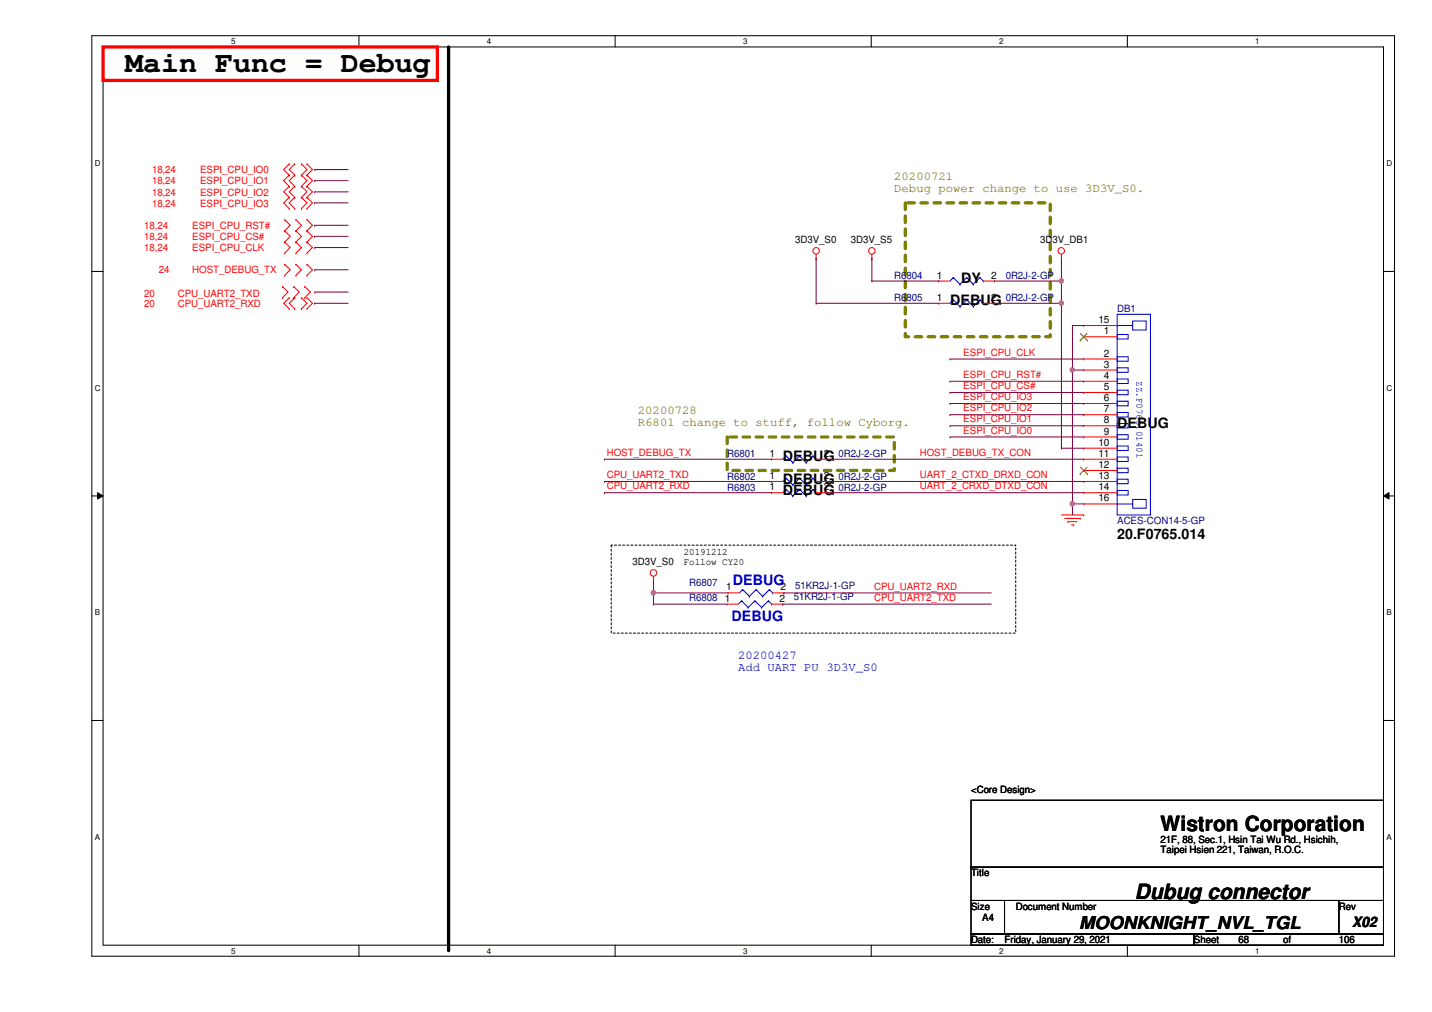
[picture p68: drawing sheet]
<svg xmlns="http://www.w3.org/2000/svg" width="297mm" height="210mm" viewBox="0 0 297 210" stroke-linecap="round" stroke-linejoin="round" font-family="sans-serif">
<defs><g id="words">
<text font-size="6.2" x="26" y="14.9">Main Func = Debug</text>
<g font-size="4.4">
<text x="240.7" y="172.3">Wistron Corporation</text>
<text x="235.4" y="186.4">Dubug connector</text>
</g>
<text font-size="3.7" x="223.9" y="192.7">MOONKNIGHT_NVL_TGL</text>
<g font-size="3">
<text x="199.3" y="58.7">DY</text>
<text x="197.1" y="63.3">DEBUG</text>
<text x="231.7" y="88.8">DEBUG</text>
<text x="162.4" y="95.7">DEBUG</text>
<text x="162.4" y="100.3">DEBUG</text>
<text x="162.4" y="102.6">DEBUG</text>
<text x="231.7" y="111.9">20.F0765.014</text>
<text x="280.5" y="192.3">X02</text>
</g>
<g font-size="3" fill="#00f">
<text x="152" y="121.4">DEBUG</text>
<text x="151.7" y="128.7">DEBUG</text>
</g>
<g font-size="2.5" fill="#808000">
<text x="185.5" y="37.3">20200721</text>
<text x="185.5" y="39.8">Debug power change to use 3D3V_S0.</text>
<text x="132.3" y="85.8">20200728</text>
<text x="132.3" y="88.3">R6801 change to stuff, follow Cyborg.</text>
</g>
<g font-size="2.5" fill="#00f">
<text x="153.1" y="136.6">20200427</text>
<text x="153.1" y="139.1">Add UART PU 3D3V_S0</text>
</g>
<g font-size="2.1" fill="#f00">
<text x="31.5" y="35.9">18,24</text>
<text x="41.5" y="35.9">ESPI_CPU_IO0</text>
<text x="31.5" y="40.6">18,24</text>
<text x="31.5" y="38.2">18,24</text>
<text x="41.5" y="40.6">ESPI_CPU_IO2</text>
<text x="41.5" y="38.2">ESPI_CPU_IO1</text>
<text x="29.9" y="47.5">18,24</text>
<text x="31.5" y="42.8">18,24</text>
<text x="39.9" y="47.5">ESPI_CPU_RST#</text>
<text x="41.5" y="42.8">ESPI_CPU_IO3</text>
<text x="29.9" y="52.1">18,24</text>
<text x="29.9" y="49.8">18,24</text>
<text x="39.9" y="52.1">ESPI_CPU_CLK</text>
<text x="39.9" y="49.8">ESPI_CPU_CS#</text>
<text x="32.9" y="56.7">24</text>
<text x="39.9" y="56.7">HOST_DEBUG_TX</text>
<text x="29.9" y="63.7">20</text>
<text x="29.9" y="61.6">20</text>
<text x="36.9" y="63.7">CPU_UART2_RXD</text>
<text x="36.9" y="61.6">CPU_UART2_TXD</text>
<text x="199.8" y="73.8">ESPI_CPU_CLK</text>
<text x="199.8" y="83">ESPI_CPU_IO3</text>
<text x="199.8" y="80.7">ESPI_CPU_CS#</text>
<text x="199.8" y="78.4">ESPI_CPU_RST#</text>
<text x="199.8" y="85.3">ESPI_CPU_IO2</text>
<text x="199.8" y="87.6">ESPI_CPU_IO1</text>
<text x="199.8" y="90">ESPI_CPU_IO0</text>
<text x="125.9" y="94.6">HOST_DEBUG_TX</text>
<text x="190.8" y="94.6">HOST_DEBUG_TX_CON</text>
<text x="125.9" y="99.2">CPU_UART2_TXD</text>
<text x="125.9" y="101.5">CPU_UART2_RXD</text>
<text x="190.8" y="101.5">UART_2_CRXD_DTXD_CON</text>
<text x="190.8" y="99.2">UART_2_CTXD_DRXD_CON</text>
<text x="181.3" y="122.3">CPU_UART2_RXD</text>
<text x="181.3" y="124.6">CPU_UART2_TXD</text>
</g>
<g font-size="2.1">
<text x="164.9" y="50.5">3D3V_S0</text>
<text x="176.5" y="50.5">3D3V_S5</text>
<text x="215.8" y="50.5">3D3V_DB1</text>
<text x="194.3" y="57.8">1</text>
<text x="205.6" y="57.8">2</text>
<text x="194.3" y="62.4">1</text>
<text x="205.6" y="62.4">2</text>
<text x="227.8" y="67">15</text>
<text x="229" y="69.3">1</text>
<text x="229" y="74">2</text>
<text x="229" y="76.2">3</text>
<text x="229" y="78.6">4</text>
<text x="229" y="80.9">5</text>
<text x="229" y="83.2">6</text>
<text x="229" y="85.5">7</text>
<text x="229" y="87.8">8</text>
<text x="159.6" y="94.7">1</text>
<text x="170.9" y="94.7">2</text>
<text x="227.8" y="92.5">10</text>
<text x="227.8" y="94.7">11</text>
<text x="229" y="90.1">9</text>
<text x="159.6" y="99.4">1</text>
<text x="159.6" y="101.7">1</text>
<text x="170.9" y="99.4">2</text>
<text x="170.9" y="101.7">2</text>
<text x="227.8" y="97.1">12</text>
<text x="227.8" y="99.4">13</text>
<text x="227.8" y="101.7">14</text>
<text x="227.8" y="104">16</text>
<text x="131.2" y="117.3">3D3V_S0</text>
<text x="141.8" y="115.1">20191212</text>
<text x="141.8" y="117.2">Follow CY20</text>
<text x="150.4" y="124.8">1</text>
<text x="150.6" y="122.5">1</text>
<text x="161.7" y="124.8">2</text>
<text x="161.9" y="122.5">2</text>
<text x="201.4" y="164.4">&lt;Core Design&gt;</text>
<text x="240.7" y="174.8">21F, 88, Sec.1, Hsin Tai Wu Rd., Hsichih,</text>
<text x="240.7" y="177">Taipei Hsien 221, Taiwan, R.O.C.</text>
<text x="201.4" y="181.8">Title</text>
<text x="201.4" y="188.7">Size</text>
<text x="203.8" y="191">A4</text>
<text x="210.7" y="188.7">Document Number</text>
<text x="277.7" y="188.7">Rev</text>
<text x="201.4" y="195.6">Date:</text>
<text x="208.4" y="195.6">Friday, January 29, 2021</text>
<text x="247.7" y="195.6">Sheet</text>
<text x="256.9" y="195.6">68</text>
<text x="266.1" y="195.6">of</text>
<text x="277.7" y="195.6">106</text>
</g>
<g font-size="2.1" fill="#000080">
<text x="185.5" y="57.9">R6804</text>
<text x="208.6" y="57.9">0R2J-2-GP</text>
<text x="185.5" y="62.5">R6805</text>
<text x="208.6" y="62.5">0R2J-2-GP</text>
<text x="231.7" y="64.8">DB1</text>
<text x="150.8" y="94.9">R6801</text>
<text x="173.9" y="94.9">0R2J-2-GP</text>
<text x="150.8" y="99.5">R6802</text>
<text x="150.8" y="101.8">R6803</text>
<text x="173.9" y="99.5">0R2J-2-GP</text>
<text x="173.9" y="101.8">0R2J-2-GP</text>
<text x="231.7" y="108.7">ACES-CON14-5-GP</text>
<text x="143" y="124.7">R6808</text>
<text x="143" y="121.5">R6807</text>
<text x="164.7" y="124.4">51KR2J-1-GP</text>
<text x="164.9" y="122.1">51KR2J-1-GP</text>
</g>
<text font-size="2.1" fill="#00f" x="235.7" y="79.1" transform="rotate(90 235.7 79.1)">ZZ.F0765.01401</text>
<g font-size="1.7">
<text x="47.9" y="9.1">5</text>
<text x="101" y="9.1">4</text>
<text x="154.1" y="9.1">3</text>
<text x="207.3" y="9.1">2</text>
<text x="260.4" y="9.1">1</text>
<text x="19.6" y="34.5">D</text>
<text x="287.6" y="34.5">D</text>
<text x="19.6" y="81.1">C</text>
<text x="287.6" y="81.1">C</text>
<text x="19.6" y="127.6">B</text>
<text x="287.6" y="127.6">B</text>
<text x="19.6" y="174.2">A</text>
<text x="287.6" y="174.2">A</text>
<text x="47.9" y="197.8">5</text>
<text x="101" y="197.8">4</text>
<text x="154.1" y="197.8">3</text>
<text x="207.3" y="197.8">2</text>
<text x="260.4" y="197.8">1</text>
</g>
</g></defs>
<path d="M19.1 7.4h270.2v190.9h-270.2zM21.4 9.7h265.6v186.3h-265.6z" fill="none" stroke="#000" stroke-width=".21"/>
<g fill="#fff">
<path d="M47.9 7.7h1v1.8h-1z"/>
<path d="M47.9 196.3h1v1.9h-1z"/>
</g>
<path d="M74.5 7.4v2.3M74.5 196v2.4" fill="none" stroke="#000" stroke-width=".21"/>
<g fill="#fff">
<path d="M101 7.7h.9v1.8h-.9z"/>
<path d="M101 196.3h.9v1.9h-.9z"/>
</g>
<path d="M127.6 7.4v2.3M127.6 196v2.4" fill="none" stroke="#000" stroke-width=".21"/>
<g fill="#fff">
<path d="M154.1 7.7h1v1.8h-1z"/>
<path d="M154.1 196.3h1v1.9h-1z"/>
</g>
<path d="M180.7 7.4v2.3M180.7 196v2.4" fill="none" stroke="#000" stroke-width=".21"/>
<g fill="#fff">
<path d="M207.3 7.7h.9v1.8h-.9z"/>
<path d="M207.3 196.3h.9v1.9h-.9z"/>
</g>
<path d="M233.8 7.4v2.3M233.8 196v2.4" fill="none" stroke="#000" stroke-width=".21"/>
<g fill="#fff">
<path d="M260.4 7.7h.9v1.8h-.9z"/>
<path d="M260.4 196.3h.9v1.9h-.9z"/>
<path d="M19.6 33h1.2v1.9h-1.2z"/>
<path d="M287.6 33h1.2v1.9h-1.2z"/>
<path d="M19.6 79.6h1.2v1.8h-1.2z"/>
<path d="M287.6 79.6h1.2v1.8h-1.2z"/>
</g>
<path d="M19.1 56.3h2.3M287 56.3h2.3" fill="none" stroke="#000" stroke-width=".21"/>
<g fill="#fff">
<path d="M19.6 126.2h1.1v1.8h-1.1z"/>
<path d="M287.6 126.2h1.1v1.8h-1.1z"/>
</g>
<path d="M19.1 102.9h2.3M20.2 102.2l1.2 .7-1.2 .6zM287 102.9l1.1-.7v1.3zM287 102.9h2.3" fill="none" stroke="#000" stroke-width=".21"/>
<path d="M20.2 102.2l1.2 .7-1.2 .6zM287 102.9l1.1-.7v1.3z" fill="#000"/>
<g fill="#fff">
<path d="M19.6 172.7h1.1v1.9h-1.1z"/>
<path d="M287.6 172.7h1.1v1.9h-1.1z"/>
</g>
<path d="M19.1 149.4h2.3M287 149.4h2.3M201.4 166h85.6v13.9h-85.6zM201.4 179.9h85.6v6.9h-85.6zM201.4 186.8h7v6.9h-7zM201.4 193.7h46.3v2.3h-46.3zM208.4 186.8h69.3v6.9h-69.3zM247.7 193.7h39.3v2.3h-39.3zM277.7 186.8h9.3v6.9h-9.3z" fill="none" stroke="#000" stroke-width=".21"/>
<path d="M21.4 9.7h69.3v7h-69.3z" fill="none" stroke="#f00" stroke-width=".68"/>
<path d="M93 9.7v187.3" fill="none" stroke="#000" stroke-width=".68"/>
<circle cx="93" cy="197" r=".34" fill="#000"/>
<path d="M126.8 113.1h83.9v18.2h-83.9z" fill="none" stroke="#000" stroke-width=".21" stroke-dasharray=".4 .4"/>
<path d="M187.8 42.1h30v27.7h-30zM150.8 90.6h34.7v7h-34.7z" fill="none" stroke="#808000" stroke-width=".68" stroke-dasharray="1.4 1.4"/>
<g fill="none" stroke="#f00" stroke-width=".21">
<path d="M60 38.6h.1M60 36.3h.1M60 34h.1M60 38.6l-1.2 1.2 1.2 1.1M60 36.3l-1.2 1.2 1.2 1.1M60 34l-1.2 1.2 1.2 1.1M61.1 38.6h.1M61.1 36.3h.1M61.1 34h.1M61.1 38.6l-1.1 1.2 1.1 1.1M61.1 36.3l-1.1 1.2 1.1 1.1M61.1 34l-1.1 1.2 1.1 1.1"/>
<path d="M62.5 38.6h.1M62.5 36.3h.1M62.5 34h.1M62.5 38.6l1.2 1.2-1.2 1.1M62.5 36.3l1.2 1.2-1.2 1.1M62.5 34l1.2 1.2-1.2 1.1M63.7 38.6h.1M63.7 36.3h.1M63.7 34h.1M63.7 38.6l1.1 1.2-1.1 1.1M63.7 36.3l1.1 1.2-1.1 1.1M63.7 34l1.1 1.2-1.1 1.1"/>
<path d="M58.6 59.4h.1M58.6 59.4l1.1 1.2-1.1 1.2M59.1 52.5h.1M59.1 50.2h.1M59.1 47.9h.1M59.1 45.6h.1M59.1 57.1h.1M59.1 54.8h.1M59.1 47.9l1.1 1.1-1.1 1.2M59.1 50.2l1.1 1.1-1.1 1.2M59.1 54.8l1.1 1.2-1.1 1.1M59.1 45.6l1.1 1.1-1.1 1.2"/>
<path d="M60 40.9h.1M60 43.3h.1M60 40.9l-1.2 1.2 1.2 1.2M60.9 59.4h.1M60.9 59.4l1.2 1.2-1.2 1.2M61.1 40.9h.1M61.1 43.3h.1M61.1 40.9l-1.1 1.2 1.1 1.2M61.4 50.2h.1M61.4 52.5h.1M61.4 45.6h.1M61.4 47.9h.1"/>
<path d="M61.4 54.8h.1M61.4 57.1h.1M61.4 50.2l1.1 1.1-1.1 1.2M61.4 45.6l1.1 1.1-1.1 1.2M61.4 47.9l1.1 1.1-1.1 1.2M61.4 54.8l1.1 1.2-1.1 1.1M62.5 40.9h.1M62.5 43.3h.1M62.5 40.9l1.2 1.2-1.2 1.2M63.2 59.4h.1M63.2 59.4l1.2 1.2-1.2 1.2M63.7 52.5h.1"/>
<path d="M63.7 50.2h.1M63.7 47.9h.1M63.7 45.6h.1M63.7 57.1h.1M63.7 54.8h.1M63.7 40.9h.1M63.7 43.3h.1M63.7 45.6l1.1 1.1-1.1 1.2M63.7 50.2l1.1 1.1-1.1 1.2M63.7 47.9l1.1 1.1-1.1 1.2M63.7 54.8l1.1 1.2-1.1 1.1M63.7 40.9l1.1 1.2-1.1 1.2"/>
<path d="M169.3 53.6h.1M169.3 52.7v.9M180.8 53.6h.1M180.8 52.7v.9M194.7 58.3h.1M194.7 58.3h2.4M204 58.3h2.3M206.3 58.3h.1M220.2 53.6h.1M220.2 52.7v.9M58.6 61.8h.1M60 64h.1"/>
<path d="M60 61.8h.1M60 61.8l-1.2 1.1 1.2 1.1M60.9 61.8h.1M61.1 61.8h.1M61.1 64h.1M61.1 61.8l-1.1 1.1 1.1 1.1M62.5 64h.1M62.5 61.8h.1M62.5 61.8l1.2 1.1-1.2 1.1M63.2 61.8h.1M63.7 64h.1M63.7 61.8h.1"/>
<path d="M63.7 61.8l1.1 1.1-1.1 1.1M194.7 62.9h.1M194.7 62.9h2.4M204 62.9h2.3M206.3 62.9h.1M224.8 69.8h.1M224.8 74.5h.1M224.8 76.7h.1M224.8 79.1h.1M224.8 67.5h.1M224.8 69.8h6.9M224.8 74.5h6.9"/>
<path d="M224.8 76.7h6.9M224.8 79.1h6.9M224.8 67.5h6.9M160.1 95.2h.1M160.1 99.9h.1M160.1 95.2h2.3M160.1 99.9h2.3M169.3 95.2h2.3M169.3 99.9h2.3M171.6 95.2h.1M171.6 99.9h.1M224.8 81.4h.1"/>
<path d="M224.8 83.7h.1M224.8 86h.1M224.8 88.3h.1M224.8 90.6h.1M224.8 93h.1M224.8 95.2h.1M224.8 97.6h.1M224.8 99.9h.1M224.8 81.4h6.9M224.8 83.7h6.9M224.8 86h6.9M224.8 88.3h6.9"/>
<path d="M224.8 90.6h6.9M224.8 93h6.9M224.8 95.2h6.9M224.8 97.6h6.9M224.8 99.9h6.9M135.6 119.5v.9M160.1 102.2h.1M160.1 102.2h2.3M169.3 102.2h2.3M171.6 102.2h.1M220.2 106.8h4.6M220.9 107.5h3.2"/>
<path d="M221.5 108.2h.1M221.5 108.2h1.9M222.3 108.9h.4M222.7 108.9h.1M224.1 107.5h.1M224.8 106.8h.1M224.8 102.2h.1M224.8 104.5h.1M224.8 102.2h6.9M224.8 104.5h6.9M135.6 120.4h.1M150.8 125.3h.1"/>
<path d="M150.8 125.3h2.3M151 123h.1M151 123h2.4M160.1 125.3h2.3M160.3 123h2.3M162.4 125.3h.1M162.6 123h.1"/>
<circle cx="169.3" cy="52" r=".68"/>
<circle cx="180.9" cy="52" r=".68"/>
<circle cx="220.1" cy="52" r=".68"/>
<circle cx="135.6" cy="118.8" r=".68"/>
</g>
<g fill="none" stroke="#00f" stroke-width=".21">
<path d="M197.7 57.6h.1M197.7 57.6l-.6 .7M197.7 57.6l1.4 1.4M199.1 59h.1M200.5 57.6h.1M200.5 57.6l-1.4 1.4M200.5 57.6l1.4 1.4M201.9 59h.1M203.3 57.6h.1M203.3 57.6l-1.4 1.4M203.3 57.6l.7 .7M204 58.3h.1"/>
<path d="M197.7 62.2h.1M197.7 62.2l-.6 .7M197.7 62.2l1.4 1.4M199.1 63.6h.1M200.5 62.2h.1M200.5 62.2l-1.4 1.4M200.5 62.2l1.4 1.4M201.9 63.6h.1M203.3 62.2h.1M203.3 62.2l-1.4 1.4M203.3 62.2l.7 .7M204 62.9h.1"/>
<path d="M231.7 69.4h2.3v.9h-2.3zM231.7 74h2.3v.9h-2.3zM231.7 76.3h2.3v.9h-2.3zM231.7 78.6h2.3v.9h-2.3zM231.7 65.2h6.9v41.6h-6.9zM231.7 67.5h.1M231.7 67.5h3.3M235 66.6h2.7v1.9h-2.7zM163.1 94.6h.1M163.1 99.2h.1M163.1 94.6l-.7 .6M163.1 94.6l1.4 1.4"/>
<path d="M163.1 99.2l-.7 .7M163.1 99.2l1.4 1.4M164.5 96h.1M165.9 94.6h.1M165.9 99.2h.1M165.9 94.6l-1.4 1.4M165.9 94.6l1.3 1.4M165.9 99.2l-1.4 1.4M165.9 99.2l1.3 1.4M167.2 96h.1M168.6 94.6h.1M168.6 99.2h.1"/>
<path d="M168.6 94.6l-1.4 1.4M168.6 94.6l.7 .6M168.6 99.2l-1.4 1.4M168.6 99.2l.7 .7M169.3 95.2h.1M169.3 99.9h.1M231.7 80.9h2.3v1h-2.3zM231.7 90.2h2.3v.9h-2.3zM231.7 85.6h2.3v.9h-2.3zM231.7 83.2h2.3v1h-2.3zM231.7 87.8h2.3v1h-2.3zM231.7 99.4h2.3v.9h-2.3z"/>
<path d="M231.7 94.8h2.3v.9h-2.3zM231.7 92.5h2.3v.9h-2.3zM231.7 97.1h2.3v.9h-2.3zM163.1 101.5h.1M163.1 101.5l-.7 .7M163.1 101.5l1.4 1.4M164.5 100.6h.1M164.5 102.9h.1M165.9 101.5h.1M165.9 101.5l-1.4 1.4M165.9 101.5l1.3 1.4M167.2 100.6h.1"/>
<path d="M167.2 102.9h.1M168.6 101.5h.1M168.6 101.5l-1.4 1.4M168.6 101.5l.7 .7M169.3 102.2h.1M231.7 101.7h2.3v1h-2.3zM231.7 104.5h.1M231.7 104.5h3.3M235 103.6h2.7v1.8h-2.7zM153.8 124.6h.1M153.8 124.6l-.7 .7M153.8 124.6l1.4 1.4"/>
<path d="M154.1 122.3h.1M154.1 122.3l-.7 .7M154.1 122.3l1.3 1.4M155.2 126h.1M155.4 123.7h.1M156.6 124.6h.1M156.6 124.6l-1.4 1.4M156.6 124.6l1.4 1.4M156.8 122.3h.1M156.8 122.3l-1.4 1.4M156.8 122.3l1.4 1.4M158 126h.1"/>
<path d="M158.2 123.7h.1M159.4 124.6h.1M159.4 124.6l-1.4 1.4M159.4 124.6l.7 .7M159.6 122.3h.1M159.6 122.3l-1.4 1.4M159.6 122.3l.7 .7M160.1 125.3h.1M160.3 123h.1"/>
</g>
<path d="M224.1 70.6h.1M224.1 69.2l1.4 1.4M225.5 69.2l-1.4 1.4M225.5 70.6h.1M224.1 98.3h.1M224.1 96.9l1.4 1.4M225.5 96.9l-1.4 1.4M225.5 98.3h.1" fill="none" stroke="#804000" stroke-width=".21"/>
<path d="M222.5 76.7h.1M222.5 76.7h2.3" fill="none" stroke="#800040" stroke-width=".21"/>
<circle cx="222.4" cy="76.7" r=".45" fill="#f0f"/>
<circle cx="222.4" cy="76.7" r=".45" fill="none" stroke="#f0f" stroke-width=".21"/>
<g fill="none" stroke="#800040" stroke-width=".21">
<path d="M65.3 51.3h.1M65.3 46.7h.1M65.3 49h.1M65.3 56h.1M65.3 51.3h6.9M65.3 46.7h6.9M65.3 49h6.9M65.3 56h6.9M197.1 74.5h.1M197.1 79.1h.1M197.1 74.5h27.7M197.1 79.1h27.7"/>
<path d="M222.5 76.7h.1M222.5 67.5h.1M222.5 76.7v30.1M222.5 67.5h2.3M125.4 95.2h.1M125.4 99.9h.1M125.4 95.2h34.7M125.4 99.9h34.7M171.6 99.9h.1M171.6 95.2h.1M171.6 95.2h53.2M171.6 99.9h53.2"/>
<path d="M197.1 83.7h.1M197.1 86h.1M197.1 88.3h.1M197.1 90.6h.1M197.1 81.4h.1M197.1 83.7h27.7M197.1 86h27.7M197.1 88.3h27.7M197.1 90.6h27.7M197.1 81.4h27.7M125.4 102.2h.1M125.4 102.2h34.7"/>
<path d="M171.6 102.2h.1M171.6 102.2h53.2M222.5 104.5h.1M222.5 104.5h2.3"/>
</g>
<circle cx="222.4" cy="104.5" r=".45" fill="#f0f"/>
<circle cx="222.4" cy="104.5" r=".45" fill="none" stroke="#f0f" stroke-width=".21"/>
<g fill="none" stroke="#800040" stroke-width=".21">
<path d="M65.3 39.8h.1M65.3 37.5h.1M65.3 35.2h.1M65.3 39.8h6.9M65.3 37.5h6.9M65.3 35.2h6.9M65.3 42.1h.1M65.3 42.1h6.9M169.3 53.6h.1M169.3 53.6v9.3M180.8 53.6h.1M180.8 58.3h.1"/>
<path d="M180.8 53.6v4.7M180.8 58.3h13.9M206.3 58.3h13.9M220.2 58.3h.1M220.2 58.3v34.7M65.3 62.9h.1M65.3 60.6h.1M65.3 62.9h6.9M65.3 60.6h6.9M169.3 62.9h.1M169.3 62.9h25.4M206.3 62.9h.1"/>
<path d="M206.3 62.9h13.9M220.2 62.9h.1M222.5 67.5h.1M222.5 67.5v9.2M220.2 93h.1M220.2 93h4.6"/>
</g>
<circle cx="220.1" cy="62.9" r=".45" fill="#f0f"/>
<circle cx="220.1" cy="62.9" r=".45" fill="none" stroke="#f0f" stroke-width=".21"/>
<path d="M220.2 53.6h.1M220.2 53.6v4.7" fill="none" stroke="#800040" stroke-width=".21"/>
<circle cx="220.1" cy="58.3" r=".45" fill="#f0f"/>
<circle cx="220.1" cy="58.3" r=".45" fill="none" stroke="#f0f" stroke-width=".21"/>
<path d="M135.6 120.4h.1M135.6 123h.1M135.6 120.4v4.9M135.6 123h15.4" fill="none" stroke="#800040" stroke-width=".21"/>
<circle cx="135.5" cy="123" r=".45" fill="#f0f"/>
<circle cx="135.5" cy="123" r=".45" fill="none" stroke="#f0f" stroke-width=".21"/>
<path d="M135.6 125.3h.1M135.6 125.3h15.2M162.4 125.3h.1M162.4 125.3h43.2M162.6 123h.1M162.6 123h43" fill="none" stroke="#800040" stroke-width=".21"/>
<circle cx="222.4" cy="76.7" r=".45" fill="#f0f"/>
<circle cx="222.4" cy="76.7" r=".45" fill="none" stroke="#f0f" stroke-width=".21"/>
<circle cx="222.4" cy="104.5" r=".45" fill="#f0f"/>
<circle cx="222.4" cy="104.5" r=".45" fill="none" stroke="#f0f" stroke-width=".21"/>
<circle cx="220.1" cy="62.9" r=".45" fill="#f0f"/>
<circle cx="220.1" cy="62.9" r=".45" fill="none" stroke="#f0f" stroke-width=".21"/>
<circle cx="220.1" cy="58.3" r=".45" fill="#f0f"/>
<circle cx="220.1" cy="58.3" r=".45" fill="none" stroke="#f0f" stroke-width=".21"/>
<circle cx="135.5" cy="123" r=".45" fill="#f0f"/>
<circle cx="135.5" cy="123" r=".45" fill="none" stroke="#f0f" stroke-width=".21"/>
<use href="#words"/>
</svg>
